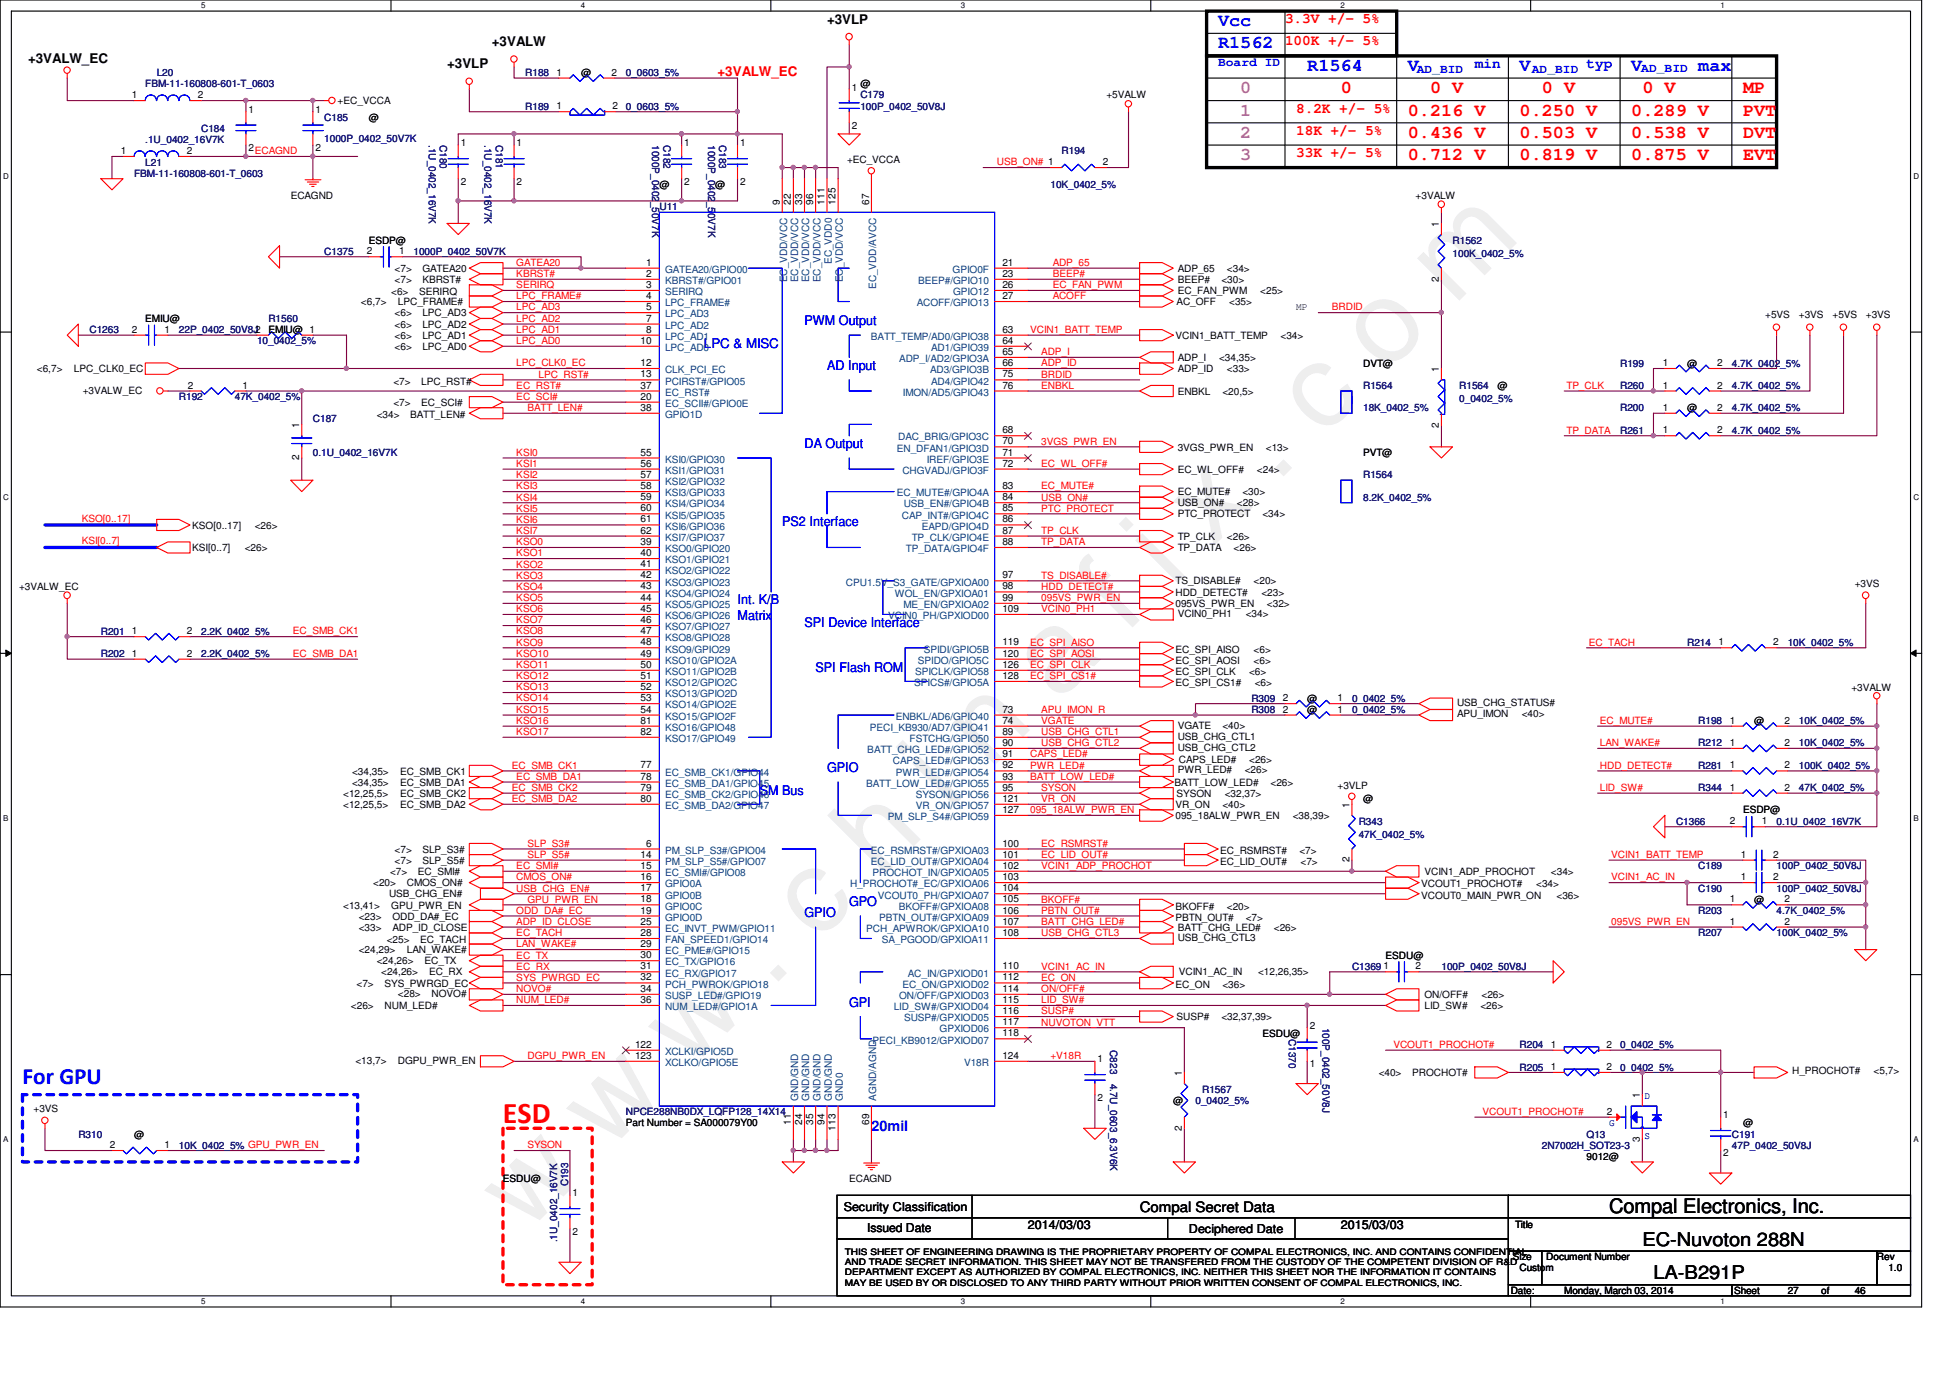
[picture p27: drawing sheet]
<svg xmlns="http://www.w3.org/2000/svg" width="297mm" height="210mm" viewBox="0 0 297 210" stroke-linecap="round" stroke-linejoin="round" font-family="sans-serif">
<defs><g id="words">
<text font-size="17.6" fill="#f0f" x="80.1" y="188" transform="rotate(-45 80.1 188)">w w w . c h i n a f i x . c o m</text>
<text font-size="4.6" fill="#f00" x="76.6" y="171.1">ESD</text>
<text font-size="3.6" fill="#00f" x="3.4" y="165.1">For GPU</text>
<text font-size="3" x="245.1" y="184.8">Compal Electronics, Inc.</text>
<g font-size="2.9">
<text x="250.2" y="189.8">EC-Nuvoton 288N</text>
<text x="251.9" y="194.9">LA-B291P</text>
</g>
<g font-size="2.7" fill="#00f">
<text x="185.5" y="4">Vcc</text>
<text x="185.5" y="7.4">R1562</text>
<text x="199.1" y="10.8">R1564</text>
<text x="214.5" y="10.8">V</text>
<text x="231.5" y="10.8">V</text>
<text x="248.5" y="10.8">V</text>
<text x="258.7" y="10.8">max</text>
</g>
<g font-size="2.7" fill="#f0f">
<text x="188.9" y="14.2">0</text>
<text x="188.9" y="17.6">1</text>
<text x="188.9" y="21">2</text>
<text x="188.9" y="24.4">3</text>
</g>
<g font-size="2.7" fill="#f00">
<text x="204.3" y="14.2">0</text>
<text x="214.5" y="17.6">0.216 V</text>
<text x="217.8" y="14.2">0 V</text>
<text x="231.5" y="17.6">0.250 V</text>
<text x="234.9" y="14.2">0 V</text>
<text x="248.5" y="17.6">0.289 V</text>
<text x="250.2" y="14.2">0 V</text>
<text x="265.5" y="17.6">PVT</text>
<text x="265.5" y="14.2">MP</text>
<text x="214.5" y="21">0.436 V</text>
<text x="231.5" y="21">0.503 V</text>
<text x="248.5" y="21">0.538 V</text>
<text x="265.5" y="21">DVT</text>
<text x="214.5" y="24.4">0.712 V</text>
<text x="231.5" y="24.4">0.819 V</text>
<text x="248.5" y="24.4">0.875 V</text>
<text x="265.5" y="24.4">EVT</text>
</g>
<g font-size="2.2" fill="#f00">
<text x="195.7" y="3.5">3.3V +/- 5%</text>
<text x="195.7" y="6.9">100K +/- 5%</text>
<text x="197.4" y="17.1">8.2K +/- 5%</text>
<text x="197.4" y="20.5">18K +/- 5%</text>
<text x="197.4" y="23.9">33K +/- 5%</text>
</g>
<g font-size="2.2" fill="#00f">
<text x="224.7" y="10.3">min</text>
<text x="241.7" y="10.3">typ</text>
<text x="132.8" y="172.3">20mil</text>
</g>
<text font-size="2.2" x="173.6" y="184.6">Compal Secret Data</text>
<g font-size="2">
<text x="126" y="3.6">+3VLP</text>
<text x="4.3" y="9.6">+3VALW_EC</text>
<text x="68.1" y="10.4">+3VLP</text>
<text x="74.9" y="7">+3VALW</text>
</g>
<text font-size="2" fill="#f00" x="109.3" y="11.6">+3VALW_EC</text>
<g font-size="2" fill="#00f">
<text x="107.2" y="53">LPC &amp; MISC</text>
<text x="122.6" y="49.5">PWM Output</text>
<text x="126" y="56.3">AD Input</text>
<text x="122.6" y="68.3">DA Output</text>
<text x="119.2" y="80.2">PS2 Interface</text>
<text x="112.3" y="92.1">Int. K/B</text>
<text x="112.3" y="94.5">Matrix</text>
<text x="122.6" y="95.5">SPI Device Interface</text>
<text x="124.2" y="102.3">SPI Flash ROM</text>
<text x="126" y="117.6">GPIO</text>
<text x="115.7" y="121">SM Bus</text>
<text x="122.6" y="139.7">GPIO</text>
<text x="129.4" y="138">GPO</text>
<text x="129.4" y="153.4">GPI</text>
</g>
<g font-size="1.9" fill="#00f">
<text x="185.5" y="10.1">Board ID</text>
<text x="215.8" y="11.1">AD_BID</text>
<text x="233.3" y="11.1">AD_BID</text>
<text x="250" y="10.9">AD_BID</text>
</g>
<g font-size="1.9">
<text x="128.5" y="184.4">Security Classification</text>
<text x="132.1" y="187.7">Issued Date</text>
<text x="156.6" y="187.2">2014/03/03</text>
<text x="181.1" y="187.9">Deciphered Date</text>
<text x="204.3" y="187.2">2015/03/03</text>
</g>
<g font-size="1.5" fill="#000080">
<text x="23.9" y="11.6">L20</text>
<text x="80" y="11.6">R188</text>
<text x="95.3" y="11.6">0_0603_5%</text>
<text x="22.1" y="13.3">FBM-11-160808-601-T_0603</text>
<text x="80" y="16.7">R189</text>
<text x="95.3" y="16.7">0_0603_5%</text>
<text x="131.1" y="15">C179</text>
<text x="131.1" y="16.7">100P_0402_50V8J</text>
<text x="22.1" y="21.8">.1U_0402_16V7K</text>
<text x="30.6" y="20.1">C184</text>
<text x="49.4" y="18.4">C185</text>
<text x="49.4" y="21.6">1000P_0402_50V7K</text>
<text x="65.3" y="22.1" transform="rotate(90 65.3 22.1)">.1U_0402_16V7K</text>
<text x="67" y="22.1" transform="rotate(90 67 22.1)">C180</text>
<text x="73.8" y="22.1" transform="rotate(90 73.8 22.1)">.1U_0402_16V7K</text>
<text x="75.5" y="22.1" transform="rotate(90 75.5 22.1)">C181</text>
<text x="99.4" y="22.1" transform="rotate(90 99.4 22.1)">1000P_0402_50V7K</text>
<text x="101" y="22.1" transform="rotate(90 101 22.1)">C182</text>
<text x="107.9" y="22.1" transform="rotate(90 107.9 22.1)">1000P_0402_50V7K</text>
<text x="109.6" y="22.1" transform="rotate(90 109.6 22.1)">C183</text>
<text x="161.7" y="23.5">R194</text>
<text x="20.4" y="26.9">FBM-11-160808-601-T_0603</text>
<text x="22.1" y="25.2">L21</text>
<text x="160" y="28.6">10K_0402_5%</text>
<text x="100.5" y="32">U11</text>
<text x="49.4" y="38.8">C1375</text>
<text x="63" y="38.8">1000P_0402_50V7K</text>
<text x="221.3" y="37.1">R1562</text>
<text x="221.3" y="39.2">100K_0402_5%</text>
<text x="13.6" y="50.8">C1263</text>
<text x="27.3" y="50.8">22P_0402_50V8J2</text>
<text x="39.2" y="52.5">10_0402_5%</text>
<text x="40.9" y="49">R1560</text>
<text x="207.6" y="59.3">R1564</text>
<text x="222.3" y="59.3">R1564</text>
<text x="246.8" y="55.8">R199</text>
<text x="246.8" y="59.3">R260</text>
<text x="263.8" y="55.8">4.7K_0402_5%</text>
<text x="263.8" y="59.3">4.7K_0402_5%</text>
<text x="27.3" y="61">R192</text>
<text x="35.8" y="61">47K_0402_5%</text>
<text x="47.7" y="64.3">C187</text>
<text x="207.6" y="62.7">18K_0402_5%</text>
<text x="222.3" y="61.3">0_0402_5%</text>
<text x="246.8" y="62.7">R200</text>
<text x="263.8" y="62.7">4.7K_0402_5%</text>
<text x="47.7" y="69.5">0.1U_0402_16V7K</text>
<text x="246.8" y="66">R261</text>
<text x="263.8" y="66">4.7K_0402_5%</text>
<text x="207.6" y="72.9">R1564</text>
<text x="207.6" y="76.3">8.2K_0402_5%</text>
<text x="15.4" y="96.7">R201</text>
<text x="15.4" y="100.1">R202</text>
<text x="30.6" y="96.7">2.2K_0402_5%</text>
<text x="30.6" y="100.1">2.2K_0402_5%</text>
<text x="257" y="98.4">R214</text>
<text x="272.3" y="98.4">10K_0402_5%</text>
<text x="190.6" y="106.9">R309</text>
<text x="205.9" y="106.9">0_0402_5%</text>
<text x="190.6" y="108.6">R308</text>
<text x="205.9" y="108.6">0_0402_5%</text>
<text x="258.7" y="110.3">R198</text>
<text x="258.7" y="113.7">R212</text>
<text x="274" y="110.3">10K_0402_5%</text>
<text x="274" y="113.7">10K_0402_5%</text>
<text x="258.7" y="117.1">R281</text>
<text x="274" y="117.1">100K_0402_5%</text>
<text x="207" y="125.6">R343</text>
<text x="255.3" y="125.6">C1366</text>
<text x="258.7" y="120.5">R344</text>
<text x="270.6" y="125.6">0.1U_0402_16V7K</text>
<text x="274" y="120.5">47K_0402_5%</text>
<text x="207" y="127.7">47K_0402_5%</text>
<text x="258.7" y="132.4">C189</text>
<text x="258.7" y="135.8">C190</text>
<text x="270.6" y="132.4">100P_0402_50V8J</text>
<text x="270.6" y="135.8">100P_0402_50V8J</text>
<text x="258.7" y="139.2">R203</text>
<text x="258.7" y="142.6">R207</text>
<text x="270.6" y="139.2">4.7K_0402_5%</text>
<text x="270.6" y="142.6">100K_0402_5%</text>
<text x="205.9" y="147.7">C1369</text>
<text x="219.6" y="147.7">100P_0402_50V8J</text>
<text x="169.1" y="160" transform="rotate(90 169.1 160)">C823</text>
<text x="196.3" y="158.2" transform="rotate(90 196.3 158.2)">C1370</text>
<text x="201.5" y="156.5" transform="rotate(90 201.5 156.5)">100P_0402_50V8J</text>
<text x="231.5" y="159.6">R204</text>
<text x="246.8" y="159.6">0_0402_5%</text>
<text x="169.1" y="165.1" transform="rotate(90 169.1 165.1)">4.7U_0603_6.3V6K</text>
<text x="183.1" y="166.5">R1567</text>
<text x="231.5" y="163.1">R205</text>
<text x="246.8" y="163.1">0_0402_5%</text>
<text x="11.9" y="173.3">R310</text>
<text x="95.3" y="169.9">NPCE288NB0DX_LQFP128_14X14</text>
<text x="182.1" y="168.1">0_0402_5%</text>
<text x="241.7" y="173.3">Q13</text>
<text x="263.8" y="173.3">C191</text>
<text x="27.3" y="175">10K_0402_5% GPU_PWR_EN</text>
<text x="234.9" y="175">2N7002H_SOT23-3</text>
<text x="263.8" y="175">47P_0402_50V8J</text>
<text x="86.6" y="180.7" transform="rotate(-90 86.6 180.7)">C193</text>
<text x="84.9" y="189.2" transform="rotate(-90 84.9 189.2)">.1U_0402_16V7K</text>
</g>
<g font-size="1.5">
<text x="84.8" y="11.5">1</text>
<text x="88.5" y="11.6">@</text>
<text x="93.1" y="11.5">2</text>
<text x="20.1" y="14.9">1</text>
<text x="30.1" y="14.9">2</text>
<text x="37.8" y="17.2">1</text>
<text x="48" y="17.2">1</text>
<text x="51.4" y="15.9">+EC_VCCA</text>
<text x="84.8" y="16.6">1</text>
<text x="93.3" y="16.6">2</text>
<text x="129.7" y="13.8">1</text>
<text x="131.1" y="13.3">@</text>
<text x="168.5" y="15">+5VALW</text>
<text x="18.4" y="23.5">1</text>
<text x="28.4" y="23.5">2</text>
<text x="37.8" y="23">2</text>
<text x="48" y="23">2</text>
<text x="56.2" y="18.4">@</text>
<text x="70.2" y="22.3">1</text>
<text x="78.7" y="22.3">1</text>
<text x="104.2" y="22.3">1</text>
<text x="112.7" y="22.3">1</text>
<text x="129.7" y="19.6">2</text>
<text x="70.2" y="28.1">2</text>
<text x="78.7" y="28.1">2</text>
<text x="100.5" y="28.6">@</text>
<text x="104.2" y="28.1">2</text>
<text x="109" y="28.6">@</text>
<text x="112.7" y="28.1">2</text>
<text x="129" y="24.9">+EC_VCCA</text>
<text x="168" y="25.1">2</text>
<text x="44.3" y="30.3">ECAGND</text>
<text x="118.8" y="31.2" transform="rotate(-90 118.8 31.2)">9</text>
<text x="120.5" y="31.2" transform="rotate(-90 120.5 31.2)">22</text>
<text x="122.2" y="31.2" transform="rotate(-90 122.2 31.2)">33</text>
<text x="123.9" y="31.2" transform="rotate(-90 123.9 31.2)">96</text>
<text x="125.6" y="31.2" transform="rotate(-90 125.6 31.2)">111</text>
<text x="127.3" y="31.2" transform="rotate(-90 127.3 31.2)">125</text>
<text x="132.4" y="31.2" transform="rotate(-90 132.4 31.2)">67</text>
<text x="215.6" y="30.3">+3VALW</text>
<text x="219.2" y="34.5" transform="rotate(-90 219.2 34.5)">1</text>
<text x="55.9" y="38.7">2</text>
<text x="56.2" y="37.1">ESDP@</text>
<text x="60.1" y="41.4">&lt;7&gt;</text>
<text x="60.8" y="38.7">1</text>
<text x="64.3" y="41.4">GATEA20</text>
<text x="98.4" y="40.5">1</text>
<text x="152.7" y="40.5">21</text>
<text x="179.4" y="41.4">ADP_65</text>
<text x="186.9" y="41.4">&lt;34&gt;</text>
<text x="55" y="46.5">&lt;6,7&gt;</text>
<text x="59.6" y="45">&lt;6&gt;</text>
<text x="60.1" y="43.1">&lt;7&gt;</text>
<text x="60.6" y="46.5">LPC_FRAME#</text>
<text x="63.8" y="45">SERIRQ</text>
<text x="64.3" y="43.1">KBRST#</text>
<text x="98.4" y="42.2">2</text>
<text x="98.4" y="43.9">3</text>
<text x="98.4" y="45.6">4</text>
<text x="98.4" y="47.2">5</text>
<text x="152.7" y="42.2">23</text>
<text x="152.7" y="45.6">27</text>
<text x="152.7" y="43.9">26</text>
<text x="179.2" y="46.5">AC_OFF</text>
<text x="179.4" y="44.8">EC_FAN_PWM</text>
<text x="179.4" y="43.1">BEEP#</text>
<text x="186.1" y="43.1">&lt;30&gt;</text>
<text x="187.2" y="46.5">&lt;35&gt;</text>
<text x="192" y="44.8">&lt;25&gt;</text>
<text x="197.4" y="47.2">MP</text>
<text x="219.2" y="42.9" transform="rotate(-90 219.2 42.9)">2</text>
<text x="20.1" y="50.7">2</text>
<text x="22.1" y="49">EMIU@</text>
<text x="25.1" y="50.7">1</text>
<text x="40.9" y="50.8">EMIU@ 1</text>
<text x="60.1" y="49.9">&lt;6&gt;</text>
<text x="60.1" y="53.3">&lt;6&gt;</text>
<text x="60.1" y="48.2">&lt;6&gt;</text>
<text x="60.1" y="51.6">&lt;6&gt;</text>
<text x="64.3" y="49.9">LPC_AD2</text>
<text x="64.3" y="53.3">LPC_AD0</text>
<text x="64.3" y="48.2">LPC_AD3</text>
<text x="64.3" y="51.6">LPC_AD1</text>
<text x="97.6" y="52.4">10</text>
<text x="98.4" y="49">7</text>
<text x="98.4" y="50.7">8</text>
<text x="152.7" y="50.7">63</text>
<text x="152.7" y="52.4">64</text>
<text x="179.1" y="51.6">VCIN1_BATT_TEMP</text>
<text x="195.1" y="51.6">&lt;34&gt;</text>
<text x="268.9" y="48.5">+5VS</text>
<text x="274" y="48.5">+3VS</text>
<text x="279.1" y="48.5">+5VS</text>
<text x="284.2" y="48.5">+3VS</text>
<text x="5.6" y="56.7">&lt;6,7&gt;</text>
<text x="11.3" y="56.7">LPC_CLK0_EC</text>
<text x="12.6" y="59.9">+3VALW_EC</text>
<text x="28.6" y="59.2">2</text>
<text x="37" y="59.2">1</text>
<text x="59.9" y="58.6">&lt;7&gt;</text>
<text x="64.2" y="58.6">LPC_RST#</text>
<text x="97.6" y="55.8">12</text>
<text x="97.6" y="57.5">13</text>
<text x="97.6" y="59.2">37</text>
<text x="152.7" y="54.1">65</text>
<text x="152.7" y="55.8">66</text>
<text x="152.7" y="59.2">76</text>
<text x="152.7" y="57.5">75</text>
<text x="179.4" y="55">ADP_I</text>
<text x="179.4" y="56.7">ADP_ID</text>
<text x="185.7" y="55">&lt;34,35&gt;</text>
<text x="186.9" y="56.7">&lt;33&gt;</text>
<text x="207.6" y="55.8">DVT@</text>
<text x="219.2" y="56.7" transform="rotate(-90 219.2 56.7)">1</text>
<text x="228.1" y="59.3">@</text>
<text x="253.3" y="55.8">1</text>
<text x="253.3" y="59.2">1</text>
<text x="257" y="55.8">@</text>
<text x="261.6" y="55.8">2</text>
<text x="261.6" y="59.2">2</text>
<text x="45.6" y="65.2" transform="rotate(-90 45.6 65.2)">1</text>
<text x="57.4" y="63.7">&lt;34&gt;</text>
<text x="59.9" y="61.8">&lt;7&gt;</text>
<text x="62.5" y="63.7">BATT_LEN#</text>
<text x="64.2" y="61.8">EC_SCI#</text>
<text x="97.6" y="60.9">20</text>
<text x="97.6" y="62.6">38</text>
<text x="152.7" y="66">68</text>
<text x="179.4" y="60.1">ENBKL</text>
<text x="186.2" y="60.1">&lt;20,5&gt;</text>
<text x="219.2" y="65.2" transform="rotate(-90 219.2 65.2)">2</text>
<text x="253.3" y="62.6">1</text>
<text x="253.3" y="66">1</text>
<text x="257" y="62.7">@</text>
<text x="261.6" y="62.6">2</text>
<text x="261.6" y="66">2</text>
<text x="45.6" y="70.1" transform="rotate(-90 45.6 70.1)">2</text>
<text x="97.6" y="69.4">55</text>
<text x="97.6" y="71.1">56</text>
<text x="152.7" y="71.1">72</text>
<text x="152.7" y="67.7">70</text>
<text x="152.7" y="69.4">71</text>
<text x="179.4" y="68.6">3VGS_PWR_EN</text>
<text x="192.8" y="68.6">&lt;13&gt;</text>
<text x="207.6" y="69.5">PVT@</text>
<text x="97.6" y="72.8">57</text>
<text x="97.6" y="74.5">58</text>
<text x="97.6" y="76.2">59</text>
<text x="97.6" y="77.9">60</text>
<text x="152.7" y="77.9">85</text>
<text x="152.7" y="76.2">84</text>
<text x="152.7" y="74.5">83</text>
<text x="179.4" y="75.4">EC_MUTE#</text>
<text x="179.4" y="77.1">USB_ON#</text>
<text x="179.4" y="72">EC_WL_OFF#</text>
<text x="188.4" y="77.1">&lt;28&gt;</text>
<text x="189.3" y="75.4">&lt;30&gt;</text>
<text x="191.5" y="72">&lt;24&gt;</text>
<text x="29.3" y="83.9">KSI[0..7]</text>
<text x="29.3" y="80.5">KSO[0..17]</text>
<text x="37.3" y="83.9">&lt;26&gt;</text>
<text x="38.8" y="80.5">&lt;26&gt;</text>
<text x="97.6" y="83">39</text>
<text x="97.6" y="79.6">61</text>
<text x="97.6" y="81.3">62</text>
<text x="152.7" y="79.6">86</text>
<text x="152.7" y="81.3">87</text>
<text x="152.7" y="83">88</text>
<text x="179.4" y="83.9">TP_DATA</text>
<text x="179.4" y="82.2">TP_CLK</text>
<text x="179.4" y="78.8">PTC_PROTECT</text>
<text x="186.9" y="82.2">&lt;26&gt;</text>
<text x="187.9" y="83.9">&lt;26&gt;</text>
<text x="192.3" y="78.8">&lt;34&gt;</text>
<text x="2.9" y="89.9">+3VALW_EC</text>
<text x="97.6" y="84.7">40</text>
<text x="97.6" y="86.4">41</text>
<text x="97.6" y="88.1">42</text>
<text x="97.6" y="89.8">43</text>
<text x="152.7" y="88.1">97</text>
<text x="152.7" y="89.8">98</text>
<text x="179.1" y="89">TS_DISABLE#</text>
<text x="191" y="89">&lt;20&gt;</text>
<text x="282.5" y="89.4">+3VS</text>
<text x="97.6" y="91.5">44</text>
<text x="97.6" y="93.2">45</text>
<text x="97.6" y="94.9">46</text>
<text x="152.7" y="93.2">109</text>
<text x="152.7" y="91.5">99</text>
<text x="179.1" y="92.5">095VS_PWR_EN</text>
<text x="179.1" y="90.7">HDD_DETECT#</text>
<text x="179.4" y="94">VCIN0_PH1</text>
<text x="189.8" y="94">&lt;34&gt;</text>
<text x="192.1" y="90.7">&lt;23&gt;</text>
<text x="193" y="92.5">&lt;32&gt;</text>
<text x="20.1" y="96.6">1</text>
<text x="20.1" y="100">1</text>
<text x="28.4" y="96.6">2</text>
<text x="28.4" y="100">2</text>
<text x="97.6" y="96.6">47</text>
<text x="97.6" y="98.3">48</text>
<text x="97.6" y="100">49</text>
<text x="97.6" y="101.7">50</text>
<text x="152.7" y="101.7">126</text>
<text x="152.7" y="98.3">119</text>
<text x="152.7" y="100">120</text>
<text x="179.1" y="99.4">EC_SPI_AISO</text>
<text x="179.1" y="101.1">EC_SPI_AOSI</text>
<text x="191" y="99.4">&lt;6&gt;</text>
<text x="191" y="101.1">&lt;6&gt;</text>
<text x="261.8" y="98.3">1</text>
<text x="270.1" y="98.3">2</text>
<text x="97.6" y="103.4">51</text>
<text x="97.6" y="105.1">52</text>
<text x="97.6" y="106.8">53</text>
<text x="152.7" y="103.4">128</text>
<text x="179.1" y="102.8">EC_SPI_CLK</text>
<text x="179.1" y="104.5">EC_SPI_CS1#</text>
<text x="190.3" y="102.8">&lt;6&gt;</text>
<text x="191.1" y="104.5">&lt;6&gt;</text>
<text x="195.4" y="106.8">2</text>
<text x="199.1" y="106.9">@</text>
<text x="203.7" y="106.8">1</text>
<text x="222" y="107.6">USB_CHG_STATUS#</text>
<text x="282" y="105.2">+3VALW</text>
<text x="97.6" y="108.5">54</text>
<text x="97.6" y="110.2">81</text>
<text x="97.6" y="111.9">82</text>
<text x="152.7" y="113.6">90</text>
<text x="152.7" y="108.5">73</text>
<text x="152.7" y="110.2">74</text>
<text x="152.7" y="111.9">89</text>
<text x="179.4" y="111">VGATE</text>
<text x="179.4" y="112.7">USB_CHG_CTL1</text>
<text x="186.2" y="111">&lt;40&gt;</text>
<text x="195.4" y="108.5">2</text>
<text x="199.1" y="108.6">@</text>
<text x="203.7" y="108.5">1</text>
<text x="222" y="109.3">APU_IMON</text>
<text x="231.8" y="109.3">&lt;40&gt;</text>
<text x="263.5" y="110.2">1</text>
<text x="263.5" y="113.6">1</text>
<text x="267.2" y="110.3">@</text>
<text x="271.8" y="110.2">2</text>
<text x="271.8" y="113.6">2</text>
<text x="53.6" y="118">&lt;34,35&gt;</text>
<text x="53.6" y="119.7">&lt;34,35&gt;</text>
<text x="61" y="118">EC_SMB_CK1</text>
<text x="61" y="119.7">EC_SMB_DA1</text>
<text x="97.6" y="117.1">77</text>
<text x="97.6" y="118.7">78</text>
<text x="152.7" y="118.7">93</text>
<text x="152.7" y="115.3">91</text>
<text x="152.7" y="117.1">92</text>
<text x="178.9" y="119.7">BATT_LOW_LED#</text>
<text x="179.4" y="117.8">PWR_LED#</text>
<text x="179.4" y="114.4">USB_CHG_CTL2</text>
<text x="179.6" y="116.2">CAPS_LED#</text>
<text x="189.6" y="117.8">&lt;26&gt;</text>
<text x="190.3" y="116.2">&lt;26&gt;</text>
<text x="193.5" y="119.7">&lt;26&gt;</text>
<text x="263.5" y="117.1">1</text>
<text x="271.8" y="117.1">2</text>
<text x="52.3" y="121.4">&lt;12,25,5&gt;</text>
<text x="52.3" y="123.1">&lt;12,25,5&gt;</text>
<text x="61" y="121.4">EC_SMB_CK2</text>
<text x="61" y="123.1">EC_SMB_DA2</text>
<text x="97.6" y="120.4">79</text>
<text x="97.6" y="122.1">80</text>
<text x="152.7" y="120.4">95</text>
<text x="152.7" y="123.8">127</text>
<text x="152.7" y="122.1">121</text>
<text x="179.1" y="123.1">VR_ON</text>
<text x="179.1" y="124.8">095_18ALW_PWR_EN</text>
<text x="179.2" y="121.4">SYSON</text>
<text x="186.2" y="123.1">&lt;40&gt;</text>
<text x="186.6" y="121.4">&lt;32,37&gt;</text>
<text x="196.9" y="124.8">&lt;38,39&gt;</text>
<text x="203.7" y="120.2">+3VLP</text>
<text x="205.6" y="123" transform="rotate(-90 205.6 123)">1</text>
<text x="207.6" y="122.2">@</text>
<text x="263.5" y="125.6">2</text>
<text x="263.5" y="120.4">1</text>
<text x="265.5" y="123.9">ESDP@</text>
<text x="268.4" y="125.6">1</text>
<text x="271.8" y="120.4">2</text>
<text x="60.1" y="129.9">&lt;7&gt;</text>
<text x="60.1" y="131.6">&lt;7&gt;</text>
<text x="64.3" y="129.9">SLP_S3#</text>
<text x="64.3" y="131.6">SLP_S5#</text>
<text x="97.6" y="130.6">14</text>
<text x="98.4" y="128.9">6</text>
<text x="152.7" y="128.9">100</text>
<text x="152.7" y="130.6">101</text>
<text x="185.9" y="130">EC_RSMRST#</text>
<text x="185.9" y="131.7">EC_LID_OUT#</text>
<text x="197.9" y="130">&lt;7&gt;</text>
<text x="198.1" y="131.7">&lt;7&gt;</text>
<text x="205.6" y="131.4" transform="rotate(-90 205.6 131.4)">2</text>
<text x="265.2" y="130.6">1</text>
<text x="270.1" y="130.6">2</text>
<text x="56.9" y="135">&lt;20&gt;</text>
<text x="59.3" y="136.7">USB_CHG_EN#</text>
<text x="59.4" y="133.3">&lt;7&gt;</text>
<text x="62" y="135">CMOS_ON#</text>
<text x="63.7" y="133.3">EC_SMI#</text>
<text x="97.6" y="132.3">15</text>
<text x="97.6" y="134.1">16</text>
<text x="97.6" y="135.8">17</text>
<text x="97.6" y="137.5">18</text>
<text x="152.7" y="135.8">104</text>
<text x="152.7" y="134.1">103</text>
<text x="152.7" y="137.5">105</text>
<text x="152.7" y="132.3">102</text>
<text x="216.5" y="136.9">VCOUT0_MAIN_PWR_ON</text>
<text x="216.5" y="135.2">VCOUT1_PROCHOT#</text>
<text x="217" y="133.3">VCIN1_ADP_PROCHOT</text>
<text x="234" y="135.2">&lt;34&gt;</text>
<text x="236.3" y="133.3">&lt;34&gt;</text>
<text x="237.1" y="136.9">&lt;36&gt;</text>
<text x="263.5" y="137.5">1</text>
<text x="265.2" y="134.1">1</text>
<text x="267.2" y="137.5">@</text>
<text x="270.1" y="134.1">2</text>
<text x="271.8" y="137.5">2</text>
<text x="52.3" y="138.4">&lt;13,41&gt;</text>
<text x="54.6" y="140.1">&lt;23&gt;</text>
<text x="54.6" y="141.8">&lt;33&gt;</text>
<text x="58.9" y="143.7">&lt;25&gt;</text>
<text x="59.6" y="138.4">GPU_PWR_EN</text>
<text x="59.8" y="140.1">ODD_DA#_EC</text>
<text x="59.8" y="141.8">ADP_ID_CLOSE</text>
<text x="64" y="143.7">EC_TACH</text>
<text x="97.6" y="139.1">19</text>
<text x="97.6" y="140.8">25</text>
<text x="97.6" y="142.6">28</text>
<text x="152.7" y="139.1">106</text>
<text x="152.7" y="140.8">107</text>
<text x="152.7" y="142.6">108</text>
<text x="179.1" y="138.6">BKOFF#</text>
<text x="179.1" y="140.3">PBTN_OUT#</text>
<text x="179.4" y="143.3">USB_CHG_CTL3</text>
<text x="179.4" y="141.8">BATT_CHG_LED#</text>
<text x="186.9" y="138.6">&lt;20&gt;</text>
<text x="189.8" y="140.3">&lt;7&gt;</text>
<text x="194.1" y="141.8">&lt;26&gt;</text>
<text x="263.5" y="140.8">1</text>
<text x="271.8" y="140.8">2</text>
<text x="54.6" y="145.2">&lt;24,29&gt;</text>
<text x="57.4" y="146.9">&lt;24,26&gt;</text>
<text x="58.1" y="148.6">&lt;24,26&gt;</text>
<text x="62" y="145.2">LAN_WAKE#</text>
<text x="64.7" y="146.9">EC_TX</text>
<text x="65.4" y="148.6">EC_RX</text>
<text x="97.6" y="144.3">29</text>
<text x="97.6" y="146">30</text>
<text x="97.6" y="147.7">31</text>
<text x="97.6" y="149.4">32</text>
<text x="152.7" y="147.7">110</text>
<text x="152.7" y="149.4">112</text>
<text x="179.6" y="148.6">VCIN1_AC_IN</text>
<text x="191.6" y="148.6">&lt;12,26,35&gt;</text>
<text x="210.7" y="147.7">1</text>
<text x="211.1" y="146">ESDU@</text>
<text x="215.6" y="147.7">2</text>
<text x="53.5" y="153.7">&lt;26&gt;</text>
<text x="54.3" y="150.3">&lt;7&gt;</text>
<text x="58.6" y="150.3">SYS_PWRGD_EC</text>
<text x="58.6" y="153.7">NUM_LED#</text>
<text x="60.6" y="151.8">&lt;28&gt;</text>
<text x="65.7" y="151.8">NOVO#</text>
<text x="97.6" y="151.1">34</text>
<text x="97.6" y="152.8">36</text>
<text x="152.7" y="151.1">114</text>
<text x="152.7" y="152.8">115</text>
<text x="152.7" y="154.5">116</text>
<text x="179.1" y="150.5">EC_ON</text>
<text x="179.2" y="155.4">SUSP#</text>
<text x="186" y="155.4">&lt;32,37,39&gt;</text>
<text x="186.2" y="150.5">&lt;36&gt;</text>
<text x="217" y="152">ON/OFF#</text>
<text x="217" y="153.7">LID_SW#</text>
<text x="225.5" y="153.7">&lt;26&gt;</text>
<text x="225.7" y="152">&lt;26&gt;</text>
<text x="96.7" y="159.6">122</text>
<text x="96.7" y="161.3">123</text>
<text x="152.7" y="157.9">118</text>
<text x="152.7" y="156.2">117</text>
<text x="152.7" y="161.3">124</text>
<text x="167.2" y="161.8">1</text>
<text x="192.3" y="157.9">ESDU@</text>
<text x="199.5" y="156.7">2</text>
<text x="236.3" y="159.6">1</text>
<text x="244.7" y="159.6">2</text>
<text x="54.1" y="162.1">&lt;13,7&gt;</text>
<text x="60.6" y="162.1">DGPU_PWR_EN</text>
<text x="167.2" y="167.6">2</text>
<text x="180" y="163.9" transform="rotate(-90 180 163.9)">1</text>
<text x="199.5" y="162.6">1</text>
<text x="210" y="163.9">&lt;40&gt;</text>
<text x="215.1" y="163.9">PROCHOT#</text>
<text x="236.3" y="163">1</text>
<text x="244.7" y="163">2</text>
<text x="249.8" y="167.3" transform="rotate(-90 249.8 167.3)">1</text>
<text x="273" y="163.6">H_PROCHOT#</text>
<text x="285.4" y="163.6">&lt;5,7&gt;</text>
<text x="5.1" y="169.4">+3VS</text>
<text x="20.4" y="173.3">@</text>
<text x="95.3" y="171.6">Part Number = SA000079Y00</text>
<text x="120.5" y="171.4" transform="rotate(-90 120.5 171.4)">11</text>
<text x="122.2" y="171.4" transform="rotate(-90 122.2 171.4)">24</text>
<text x="123.9" y="171.4" transform="rotate(-90 123.9 171.4)">35</text>
<text x="125.6" y="171.4" transform="rotate(-90 125.6 171.4)">94</text>
<text x="127.3" y="172.2" transform="rotate(-90 127.3 172.2)">113</text>
<text x="132.4" y="171.4" transform="rotate(-90 132.4 171.4)">69</text>
<text x="178.7" y="168.1">@</text>
<text x="180" y="172.2" transform="rotate(-90 180 172.2)">2</text>
<text x="244.8" y="169.8">2</text>
<text x="249.8" y="173.9" transform="rotate(-90 249.8 173.9)">3</text>
<text x="262.5" y="170.3">1</text>
<text x="265.5" y="171.6">@</text>
<text x="16.7" y="174.9">2</text>
<text x="25.1" y="174.9">1</text>
<text x="241.7" y="176.7">9012@</text>
<text x="262.5" y="176.1">2</text>
<text x="76.6" y="180.1">ESDU@</text>
<text x="87.2" y="182.2">1</text>
<text x="129.4" y="180.1">ECAGND</text>
<text x="87.2" y="188.1">2</text>
<text x="230.5" y="192">Size</text>
<text x="230.8" y="187.1">Title</text>
<text x="235.5" y="192">Document Number</text>
<text x="285.9" y="192">Rev</text>
<text x="230.1" y="197.1">Date:</text>
<text x="231.5" y="193.7">Custom</text>
<text x="238.3" y="197.1">Monday, March 03, 2014</text>
<text x="264.2" y="197.1">Sheet</text>
<text x="272.3" y="197.1">27</text>
<text x="277.4" y="197.1">of</text>
<text x="282.5" y="197.1">46</text>
<text x="287.7" y="193.7">1.0</text>
</g>
<g font-size="1.5" fill="#f00">
<text x="38.8" y="23.5">ECAGND</text>
<text x="151.8" y="25.2">USB_ON# 1</text>
<text x="78.7" y="40.5">GATEA20</text>
<text x="160.4" y="40.5">ADP_65</text>
<text x="78.7" y="43.9">SERIRQ</text>
<text x="78.7" y="47.3">LPC_AD3</text>
<text x="78.7" y="45.6">LPC_FRAME#</text>
<text x="78.7" y="42.2">KBRST#</text>
<text x="160.4" y="45.6">ACOFF</text>
<text x="160.4" y="43.9">EC_FAN_PWM</text>
<text x="160.4" y="42.2">BEEP#</text>
<text x="202.9" y="47.3">BRDID</text>
<text x="78.7" y="52.4">LPC_AD0</text>
<text x="78.7" y="50.7">LPC_AD1</text>
<text x="78.7" y="49">LPC_AD2</text>
<text x="156.9" y="50.7">VCIN1_BATT_TEMP</text>
<text x="78.7" y="55.8">LPC_CLK0_EC</text>
<text x="78.7" y="59.2">EC_RST#</text>
<text x="82" y="57.5">LPC_RST#</text>
<text x="158.6" y="54.1">ADP_I</text>
<text x="158.6" y="57.5">BRDID</text>
<text x="158.6" y="59.2">ENBKL</text>
<text x="158.6" y="55.8">ADP_ID</text>
<text x="238.6" y="59.2">TP_CLK</text>
<text x="78.7" y="60.9">EC_SCI#</text>
<text x="80.3" y="62.6">BATT_LEN#</text>
<text x="78.7" y="71.1">KSI1</text>
<text x="78.7" y="69.4">KSI0</text>
<text x="158.6" y="71.1">EC_WL_OFF#</text>
<text x="158.6" y="67.7">3VGS_PWR_EN</text>
<text x="238.6" y="66">TP_DATA</text>
<text x="78.7" y="77.9">KSI5</text>
<text x="78.7" y="72.8">KSI2</text>
<text x="78.7" y="74.5">KSI3</text>
<text x="78.7" y="76.2">KSI4</text>
<text x="158.6" y="74.5">EC_MUTE#</text>
<text x="158.6" y="76.2">USB_ON#</text>
<text x="158.6" y="77.9">PTC_PROTECT</text>
<text x="12.4" y="82.9">KSI[0..7]</text>
<text x="12.4" y="79.5">KSO[0..17]</text>
<text x="78.7" y="79.6">KSI6</text>
<text x="78.7" y="81.3">KSI7</text>
<text x="78.7" y="83.1">KSO0</text>
<text x="158.6" y="83.1">TP_DATA</text>
<text x="158.6" y="81.3">TP_CLK</text>
<text x="78.7" y="84.8">KSO1</text>
<text x="78.7" y="86.4">KSO2</text>
<text x="78.7" y="89.8">KSO4</text>
<text x="78.7" y="88.1">KSO3</text>
<text x="158.6" y="88.1">TS_DISABLE#</text>
<text x="158.6" y="89.8">HDD_DETECT#</text>
<text x="78.7" y="91.6">KSO5</text>
<text x="78.7" y="93.3">KSO6</text>
<text x="78.7" y="95">KSO7</text>
<text x="158.6" y="93.3">VCIN0_PH1</text>
<text x="158.6" y="91.6">095VS_PWR_EN</text>
<text x="44.6" y="96.6">EC_SMB_CK1</text>
<text x="44.6" y="100.1">EC_SMB_DA1</text>
<text x="78.7" y="96.6">KSO8</text>
<text x="78.7" y="100.1">KSO10</text>
<text x="78.7" y="101.8">KSO11</text>
<text x="78.7" y="98.3">KSO9</text>
<text x="156.9" y="100.1">EC_SPI_AOSI</text>
<text x="156.9" y="98.3">EC_SPI_AISO</text>
<text x="156.9" y="101.8">EC_SPI_CLK</text>
<text x="242" y="98.3">EC_TACH</text>
<text x="78.7" y="103.5">KSO12</text>
<text x="78.7" y="105.2">KSO13</text>
<text x="78.7" y="106.8">KSO14</text>
<text x="156.9" y="103.5">EC_SPI_CS1#</text>
<text x="78.7" y="108.6">KSO15</text>
<text x="78.7" y="110.3">KSO16</text>
<text x="78.7" y="112">KSO17</text>
<text x="158.6" y="110.3">VGATE</text>
<text x="158.6" y="112">USB_CHG_CTL1</text>
<text x="158.6" y="113.7">USB_CHG_CTL2</text>
<text x="158.6" y="108.6">APU_IMON_R</text>
<text x="243.7" y="110.3">EC_MUTE#</text>
<text x="243.7" y="113.7">LAN_WAKE#</text>
<text x="78" y="117.1">EC_SMB_CK1</text>
<text x="78.7" y="118.8">EC_SMB_DA1</text>
<text x="156.9" y="115.4">CAPS_LED#</text>
<text x="156.9" y="118.8">BATT_LOW_LED#</text>
<text x="156.9" y="117.1">PWR_LED#</text>
<text x="243.7" y="117.1">HDD_DETECT#</text>
<text x="78" y="122.2">EC_SMB_DA2</text>
<text x="78" y="120.5">EC_SMB_CK2</text>
<text x="156.9" y="123.9">095_18ALW_PWR_EN</text>
<text x="158.6" y="122.2">VR_ON</text>
<text x="158.6" y="120.5">SYSON</text>
<text x="243.7" y="120.5">LID_SW#</text>
<text x="80.3" y="129">SLP_S3#</text>
<text x="80.3" y="130.7">SLP_S5#</text>
<text x="158.6" y="130.7">EC_LID_OUT#</text>
<text x="158.6" y="129">EC_RSMRST#</text>
<text x="245.4" y="130.7">VCIN1_BATT_TEMP</text>
<text x="78.7" y="132.4">EC_SMI#</text>
<text x="78.7" y="134.1">CMOS_ON#</text>
<text x="78.7" y="135.8">USB_CHG_EN#</text>
<text x="80.3" y="137.5">GPU_PWR_EN</text>
<text x="158.6" y="137.5">BKOFF#</text>
<text x="158.6" y="132.4">VCIN1_ADP_PROCHOT</text>
<text x="245.4" y="134.1">VCIN1_AC_IN</text>
<text x="78.7" y="142.6">EC_TACH</text>
<text x="78.7" y="139.2">ODD_DA#_EC</text>
<text x="78.7" y="140.9">ADP_ID_CLOSE</text>
<text x="158.6" y="139.2">PBTN_OUT#</text>
<text x="158.6" y="142.6">USB_CHG_CTL3</text>
<text x="158.6" y="140.9">BATT_CHG_LED#</text>
<text x="245.4" y="140.9">095VS_PWR_EN</text>
<text x="78.7" y="144.3">LAN_WAKE#</text>
<text x="78.7" y="146">EC_TX</text>
<text x="78.7" y="147.7">EC_RX</text>
<text x="78.7" y="149.4">SYS_PWRGD_EC</text>
<text x="158.6" y="149.4">EC_ON</text>
<text x="158.6" y="147.7">VCIN1_AC_IN</text>
<text x="78.7" y="151.1">NOVO#</text>
<text x="78.7" y="152.8">NUM_LED#</text>
<text x="158.6" y="154.5">SUSP#</text>
<text x="158.6" y="151.1">ON/OFF#</text>
<text x="158.6" y="152.8">LID_SW#</text>
<text x="80.3" y="161.3">DGPU_PWR_EN</text>
<text x="158.6" y="156.2">NUVOTON_VTT</text>
<text x="160" y="161.3">+V18R</text>
<text x="212.3" y="159.6">VCOUT1_PROCHOT#</text>
<text x="225.8" y="169.8">VCOUT1_PROCHOT#</text>
<text x="80.3" y="174.9">SYSON</text>
</g>
<g font-size="1.5" fill="#004080">
<text x="101.3" y="41.6">GATEA20/GPIO00</text>
<text x="126.7" y="40.2" transform="rotate(-90 126.7 40.2)">EC_VDD0</text>
<text x="145.1" y="41.6">GPIO0F</text>
<text x="101.3" y="43.3">KBRST#/GPIO01</text>
<text x="101.3" y="45">SERIRQ</text>
<text x="101.3" y="46.7">LPC_FRAME#</text>
<text x="119.9" y="43" transform="rotate(-90 119.9 43)">EC_VDD/VCC</text>
<text x="121.6" y="43" transform="rotate(-90 121.6 43)">EC_VDD/VCC</text>
<text x="123.3" y="43" transform="rotate(-90 123.3 43)">EC_VDD/VCC</text>
<text x="125" y="43" transform="rotate(-90 125 43)">EC_VDD/VCC</text>
<text x="128.4" y="43" transform="rotate(-90 128.4 43)">EC_VDD/VCC</text>
<text x="133.5" y="44" transform="rotate(-90 133.5 44)">EC_VDD/AVCC</text>
<text x="139.7" y="46.7">ACOFF/GPIO13</text>
<text x="139.9" y="43.3">BEEP#/GPIO10</text>
<text x="145.2" y="45">GPIO12</text>
<text x="101.3" y="48.3">LPC_AD3</text>
<text x="101.3" y="50.1">LPC_AD2</text>
<text x="101.3" y="51.8">LPC_AD1</text>
<text x="101.3" y="53.5">LPC_AD0</text>
<text x="132.7" y="51.8">BATT_TEMP/AD0/GPIO38</text>
<text x="141.9" y="53.5">AD1/GPIO39</text>
<text x="101.3" y="56.9">CLK_PCI_EC</text>
<text x="101.3" y="58.6">PCIRST#/GPIO05</text>
<text x="137" y="55.2">ADP_I/AD2/GPIO3A</text>
<text x="141.7" y="56.9">AD3/GPIO3B</text>
<text x="141.9" y="58.6">AD4/GPIO42</text>
<text x="101.3" y="62">EC_SCII#/GPIO0E</text>
<text x="101.3" y="60.3">EC_RST#</text>
<text x="101.3" y="63.7">GPIO1D</text>
<text x="137.5" y="60.3">IMON/AD5/GPIO43</text>
<text x="101.3" y="70.5">KSI0/GPIO30</text>
<text x="136.6" y="68.8">EN_DFAN1/GPIO3D</text>
<text x="136.8" y="67.1">DAC_BRIG/GPIO3C</text>
<text x="141.2" y="70.5">IREF/GPIO3E</text>
<text x="101.3" y="72.2">KSI1/GPIO31</text>
<text x="101.3" y="73.9">KSI2/GPIO32</text>
<text x="101.3" y="75.6">KSI3/GPIO33</text>
<text x="101.3" y="77.3">KSI4/GPIO34</text>
<text x="136.6" y="75.6">EC_MUTE#/GPIO4A</text>
<text x="137.5" y="72.2">CHGVADJ/GPIO3F</text>
<text x="137.7" y="77.3">USB_EN#/GPIO4B</text>
<text x="101.3" y="79">KSI5/GPIO35</text>
<text x="101.3" y="80.7">KSI6/GPIO36</text>
<text x="101.3" y="82.4">KSI7/GPIO37</text>
<text x="137.4" y="79">CAP_INT#/GPIO4C</text>
<text x="138.9" y="82.4">TP_CLK/GPIO4E</text>
<text x="140.4" y="80.7">EAPD/GPIO4D</text>
<text x="101.3" y="84.1">KSO0/GPIO20</text>
<text x="101.3" y="85.8">KSO1/GPIO21</text>
<text x="101.3" y="87.5">KSO2/GPIO22</text>
<text x="101.3" y="89.2">KSO3/GPIO23</text>
<text x="128.9" y="89.2">CPU1.5V_S3_GATE/GPXIOA00</text>
<text x="138" y="84.1">TP_DATA/GPIO4F</text>
<text x="101.3" y="90.9">KSO4/GPIO24</text>
<text x="101.3" y="92.6">KSO5/GPIO25</text>
<text x="101.3" y="94.3">KSO6/GPIO26</text>
<text x="135.3" y="94.3">VCIN0_PH/GPXIOD00</text>
<text x="136.3" y="90.9">WOL_EN/GPXIOA01</text>
<text x="137.6" y="92.6">ME_EN/GPXIOA02</text>
<text x="101.3" y="96">KSO7/GPIO27</text>
<text x="101.3" y="97.7">KSO8/GPIO28</text>
<text x="101.3" y="99.4">KSO9/GPIO29</text>
<text x="101.3" y="101.1">KSO10/GPIO2A</text>
<text x="139.8" y="101.1">SPIDO/GPIO5C</text>
<text x="140.7" y="99.4">SPIDI/GPIO5B</text>
<text x="101.3" y="102.8">KSO11/GPIO2B</text>
<text x="101.3" y="104.5">KSO12/GPIO2C</text>
<text x="101.3" y="106.2">KSO13/GPIO2D</text>
<text x="101.3" y="107.9">KSO14/GPIO2E</text>
<text x="139.3" y="104.5">SPICS#/GPIO5A</text>
<text x="139.4" y="102.8">SPICLK/GPIO58</text>
<text x="101.3" y="109.6">KSO15/GPIO2F</text>
<text x="101.3" y="111.3">KSO16/GPIO48</text>
<text x="101.3" y="113">KSO17/GPIO49</text>
<text x="132.5" y="111.3">PECI_KB930/AD7/GPIO41</text>
<text x="136.4" y="109.6">ENBKL/AD6/GPIO40</text>
<text x="138.6" y="113">FSTCHG/GPIO50</text>
<text x="101.3" y="118.2">EC_SMB_CK1/GPIO44</text>
<text x="101.3" y="119.8">EC_SMB_DA1/GPIO45</text>
<text x="131.9" y="119.8">BATT_LOW_LED#/GPIO55</text>
<text x="132.1" y="114.7">BATT_CHG_LED#/GPIO52</text>
<text x="136" y="116.4">CAPS_LED#/GPIO53</text>
<text x="136.5" y="118.2">PWR_LED#/GPIO54</text>
<text x="101.3" y="121.5">EC_SMB_CK2/GPIO46</text>
<text x="101.3" y="123.2">EC_SMB_DA2/GPIO47</text>
<text x="135.3" y="124.9">PM_SLP_S4#/GPIO59</text>
<text x="139.5" y="121.5">SYSON/GPIO56</text>
<text x="139.5" y="123.2">VR_ON/GPIO57</text>
<text x="101.3" y="130">PM_SLP_S3#/GPIO04</text>
<text x="101.3" y="131.7">PM_SLP_S5#/GPIO07</text>
<text x="132.7" y="130">EC_RSMRST#/GPXIOA03</text>
<text x="132.7" y="131.7">EC_LID_OUT#/GPXIOA04</text>
<text x="101.3" y="133.4">EC_SMI#/GPIO08</text>
<text x="101.3" y="135.2">GPIO0A</text>
<text x="101.3" y="136.9">GPIO0B</text>
<text x="129.5" y="135.2">H_PROCHOT#_EC/GPXIOA06</text>
<text x="132.9" y="133.4">PROCHOT_IN/GPXIOA05</text>
<text x="133.7" y="136.9">VCOUT0_PH/GPXIOA07</text>
<text x="101.3" y="138.6">GPIO0C</text>
<text x="101.3" y="140.3">GPIO0D</text>
<text x="101.3" y="141.9">EC_INVT_PWM/GPIO11</text>
<text x="101.3" y="143.7">FAN_SPEED1/GPIO14</text>
<text x="131.9" y="141.9">PCH_APWROK/GPXIOA10</text>
<text x="133.9" y="140.3">PBTN_OUT#/GPXIOA09</text>
<text x="134.3" y="143.7">SA_PGOOD/GPXIOA11</text>
<text x="136.9" y="138.6">BKOFF#/GPXIOA08</text>
<text x="101.3" y="145.4">EC_PME#/GPIO15</text>
<text x="101.3" y="147.1">EC_TX/GPIO16</text>
<text x="101.3" y="148.8">EC_RX/GPIO17</text>
<text x="138.3" y="148.8">AC_IN/GPXIOD01</text>
<text x="101.3" y="150.5">PCH_PWROK/GPIO18</text>
<text x="101.3" y="152.2">SUSP_LED#/GPIO19</text>
<text x="101.3" y="153.9">NUM_LED#/GPIO1A</text>
<text x="136.1" y="153.9">LID_SW#/GPXIOD04</text>
<text x="136.9" y="152.2">ON/OFF/GPXIOD03</text>
<text x="137.5" y="150.5">EC_ON/GPXIOD02</text>
<text x="137.7" y="155.6">SUSP#/GPXIOD05</text>
<text x="101.3" y="160.7">XCLKI/GPIO5D</text>
<text x="132.9" y="159">PECI_KB9012/GPXIOD07</text>
<text x="143.1" y="157.3">GPXIOD06</text>
<text x="101.3" y="162.4">XCLKO/GPIO5E</text>
<text x="121.6" y="167.6" transform="rotate(-90 121.6 167.6)">GND/GND</text>
<text x="123.3" y="167.6" transform="rotate(-90 123.3 167.6)">GND/GND</text>
<text x="125" y="167.6" transform="rotate(-90 125 167.6)">GND/GND</text>
<text x="126.7" y="167.6" transform="rotate(-90 126.7 167.6)">GND/GND</text>
<text x="128.4" y="167.6" transform="rotate(-90 128.4 167.6)">GND0</text>
<text x="133.5" y="167.6" transform="rotate(-90 133.5 167.6)">AGND/AGND</text>
<text x="146.9" y="162.4">V18R</text>
</g>
<g font-size="1.5" fill="#00f">
<text x="250.5" y="167.5">D</text>
<text x="245.1" y="171.6">G</text>
<text x="250.5" y="173.4">S</text>
</g>
<g font-size="1.4">
<text x="128.7" y="191.1">THIS SHEET OF ENGINEERING DRAWING IS THE PROPRIETARY PROPERTY OF COMPAL ELECTRONICS, INC. AND CONTAINS CONFIDENTIAL</text>
<text x="128.7" y="192.7">AND TRADE SECRET INFORMATION. THIS SHEET MAY NOT BE TRANSFERED FROM THE CUSTODY OF THE COMPETENT DIVISION OF R&amp;D</text>
<text x="128.7" y="194.3">DEPARTMENT EXCEPT AS AUTHORIZED BY COMPAL ELECTRONICS, INC. NEITHER THIS SHEET NOR THE INFORMATION IT CONTAINS</text>
<text x="128.7" y="195.8">MAY BE USED BY OR DISCLOSED TO ANY THIRD PARTY WITHOUT PRIOR WRITTEN CONSENT OF COMPAL ELECTRONICS, INC.</text>
</g>
<g font-size="1.2">
<text x="30.6" y="1.3">5</text>
<text x="88.5" y="1.3">4</text>
<text x="146.3" y="1.3">3</text>
<text x="204.2" y="1.3">2</text>
<text x="262.1" y="1.3">1</text>
<text x=".5" y="27.2">D</text>
<text x="291.5" y="27.2">D</text>
<text x=".5" y="76.1">C</text>
<text x="291.5" y="76.1">C</text>
<text x=".5" y="125.1">B</text>
<text x="291.5" y="125.1">B</text>
<text x=".5" y="174">A</text>
<text x="291.5" y="174">A</text>
<text x="30.6" y="198.7">5</text>
<text x="88.5" y="198.7">4</text>
<text x="146.3" y="198.7">3</text>
<text x="204.2" y="198.7">2</text>
<text x="262.1" y="198.7">1</text>
</g>
</g></defs>
<path d="M0 0h292.7v199.1h-292.7zM1.7 1.7h289.3v195.7h-289.3z" fill="none" stroke="#000" stroke-width=".17"/>
<g fill="#fff">
<path d="M30.6 .2h.7v1.3h-.7z"/>
<path d="M30.6 197.6h.7v1.3h-.7z"/>
</g>
<path d="M59.6 0v1.7M59.6 197.4v1.7" fill="none" stroke="#000" stroke-width=".17"/>
<g fill="#fff">
<path d="M88.5 .2h.6v1.3h-.6z"/>
<path d="M88.5 197.6h.6v1.3h-.6z"/>
</g>
<path d="M117.4 0v1.7M117.4 197.4v1.7" fill="none" stroke="#000" stroke-width=".17"/>
<g fill="#fff">
<path d="M146.3 .2h.7v1.3h-.7z"/>
<path d="M146.3 197.6h.7v1.3h-.7z"/>
</g>
<path d="M175.3 0v1.7M175.3 197.4v1.7" fill="none" stroke="#000" stroke-width=".17"/>
<g fill="#fff">
<path d="M204.2 .2h.6v1.3h-.6z"/>
<path d="M204.2 197.6h.6v1.3h-.6z"/>
</g>
<path d="M233.2 0v1.7M233.2 197.4v1.7" fill="none" stroke="#000" stroke-width=".17"/>
<g fill="#fff">
<path d="M262.1 .2h.6v1.3h-.6z"/>
<path d="M262.1 197.6h.6v1.3h-.6z"/>
<path d="M.5 26.1h.8v1.4h-.8z"/>
<path d="M291.4 26.1h.9v1.4h-.9z"/>
<path d="M.5 75h.8v1.4h-.8z"/>
<path d="M291.4 75h.9v1.4h-.9z"/>
</g>
<path d="M0 50.6h1.7M291 50.6h1.7" fill="none" stroke="#000" stroke-width=".17"/>
<g fill="#fff">
<path d="M.5 123.9h.7v1.4h-.7z"/>
<path d="M291.4 123.9h.8v1.4h-.8z"/>
</g>
<path d="M0 99.5h1.7M291 99.5h1.7" fill="none" stroke="#000" stroke-width=".17"/>
<path d="M.9 99l.8 .5-.8 .5zM291 99.5l.9-.5v1z" fill="#000"/>
<path d="M.9 99l.8 .5-.8 .5zM291 99.5l.9-.5v1z" fill="none" stroke="#000" stroke-width=".15"/>
<g fill="#fff">
<path d="M.5 172.9h.7v1.3h-.7z"/>
<path d="M291.4 172.9h.8v1.3h-.8z"/>
</g>
<path d="M183.8 15.3h86.8M183.8 18.7h86.8M183.8 11.9h86.8M183.8 5.1h29M195.7 1.7v23.8M212.8 8.5v17M229.8 8.5v17M246.8 8.5v17M263.8 8.5v17M183.8 22.1h86.8M0 148.5h1.7M291 148.5h1.7" fill="none" stroke="#000" stroke-width=".17"/>
<path d="M183.8 1.7h29v6.8h-29zM183.8 8.5h86.8v17h-86.8z" fill="none" stroke="#000" stroke-width=".51"/>
<path d="M76.6 171.9h13.6v23.8h-13.6z" fill="none" stroke="#f00" stroke-width=".51" stroke-dasharray="1 1"/>
<path d="M3.4 166.7h51.1v10.3h-51.1z" fill="none" stroke="#00f" stroke-width=".51" stroke-dasharray="1 1"/>
<path d="M52.8 56.1h42.5" fill="none" stroke="#800040" stroke-width=".17"/>
<circle cx="52.8" cy="56.1" r=".32" fill="#f0f"/>
<circle cx="52.8" cy="56.1" r=".32" fill="none" stroke="#f0f" stroke-width=".17"/>
<path d="M25.6 59.6h3.4M95.3 59.6h-49.3v5" fill="none" stroke="#800040" stroke-width=".17"/>
<circle cx="45.9" cy="59.5" r=".32" fill="#f0f"/>
<circle cx="45.9" cy="59.5" r=".32" fill="none" stroke="#f0f" stroke-width=".17"/>
<path d="M171.9 17v8.5M11.9 51.1h8.5M25.6 51.1h13.6M37.5 59.6h8.5M47.7 51.1h5.1v5h-25.5M241.7 98.7h20.4M284.2 91.9v6.8h-13.6M156.6 134.4h54.5M156.6 136.1h54.5M205.9 131v1.7h-49.3M272.3 120.8h13.6" fill="none" stroke="#800040" stroke-width=".17"/>
<path d="M6.9 80h17M6.9 83.4h17" fill="none" stroke="#00f" stroke-width=".51"/>
<circle cx="285.9" cy="120.8" r=".32" fill="#f0f"/>
<circle cx="285.9" cy="120.8" r=".32" fill="none" stroke="#f0f" stroke-width=".17"/>
<path d="M243.4 110.6h20.4M272.3 110.6h13.6M243.4 120.8h20.4" fill="none" stroke="#800040" stroke-width=".17"/>
<circle cx="285.9" cy="110.6" r=".32" fill="#f0f"/>
<circle cx="285.9" cy="110.6" r=".32" fill="none" stroke="#f0f" stroke-width=".17"/>
<path d="M285.9 117.4v3.4M270.6 134.4h13.6" fill="none" stroke="#800040" stroke-width=".17"/>
<circle cx="284.2" cy="134.4" r=".32" fill="#f0f"/>
<circle cx="284.2" cy="134.4" r=".32" fill="none" stroke="#f0f" stroke-width=".17"/>
<path d="M245.1 131h20.4M257 134.4h8.5M270.6 131h13.6v3.4" fill="none" stroke="#800040" stroke-width=".17"/>
<circle cx="257" cy="134.4" r=".32" fill="#f0f"/>
<circle cx="257" cy="134.4" r=".32" fill="none" stroke="#f0f" stroke-width=".17"/>
<path d="M272.3 114h13.6M284.2 141.2v3.4" fill="none" stroke="#800040" stroke-width=".17"/>
<circle cx="285.9" cy="114" r=".32" fill="#f0f"/>
<circle cx="285.9" cy="114" r=".32" fill="none" stroke="#f0f" stroke-width=".17"/>
<path d="M243.4 114h20.4M245.1 141.2h18.7M272.3 141.2h11.9" fill="none" stroke="#800040" stroke-width=".17"/>
<circle cx="284.2" cy="141.2" r=".32" fill="#f0f"/>
<circle cx="284.2" cy="141.2" r=".32" fill="none" stroke="#f0f" stroke-width=".17"/>
<path d="M272.3 137.8h11.9v3.4" fill="none" stroke="#800040" stroke-width=".17"/>
<circle cx="284.2" cy="137.8" r=".32" fill="#f0f"/>
<circle cx="284.2" cy="137.8" r=".32" fill="none" stroke="#f0f" stroke-width=".17"/>
<path d="M103.8 20.4h8.5M285.9 107.2v6.8M284.2 134.4v3.4" fill="none" stroke="#800040" stroke-width=".17"/>
<circle cx="103.8" cy="20.4" r=".32" fill="#f0f"/>
<circle cx="103.8" cy="20.4" r=".32" fill="none" stroke="#f0f" stroke-width=".17"/>
<path d="M93.6 11.9h18.7M129.4 18.7v1.7M129.4 10.2v3.4" fill="none" stroke="#800040" stroke-width=".17"/>
<circle cx="129.3" cy="10.2" r=".32" fill="#f0f"/>
<circle cx="129.3" cy="10.2" r=".32" fill="none" stroke="#f0f" stroke-width=".17"/>
<path d="M69.8 20.4h8.5v1.7M78.3 20.4h25.5M119.2 20.4v5.1" fill="none" stroke="#800040" stroke-width=".17"/>
<circle cx="103.8" cy="20.4" r=".32" fill="#f0f"/>
<circle cx="103.8" cy="20.4" r=".32" fill="none" stroke="#f0f" stroke-width=".17"/>
<circle cx="78.3" cy="20.4" r=".32" fill="#f0f"/>
<circle cx="78.3" cy="20.4" r=".32" fill="none" stroke="#f0f" stroke-width=".17"/>
<path d="M69.8 20.4v1.7M103.8 20.4v1.7M119.2 20.4h-6.9v1.7" fill="none" stroke="#800040" stroke-width=".17"/>
<circle cx="112.3" cy="20.4" r=".32" fill="#f0f"/>
<circle cx="112.3" cy="20.4" r=".32" fill="none" stroke="#f0f" stroke-width=".17"/>
<path d="M71.5 13.6v3.4h13.6M93.8 17h18.5M112.3 11.9v5.1M112.3 17v3.4" fill="none" stroke="#800040" stroke-width=".17"/>
<circle cx="112.3" cy="17" r=".32" fill="#f0f"/>
<circle cx="112.3" cy="17" r=".32" fill="none" stroke="#f0f" stroke-width=".17"/>
<path d="M37.5 15.3h10.2M78.3 10.2v1.7h6.8" fill="none" stroke="#800040" stroke-width=".17"/>
<circle cx="37.4" cy="15.3" r=".32" fill="#f0f"/>
<circle cx="37.4" cy="15.3" r=".32" fill="none" stroke="#f0f" stroke-width=".17"/>
<circle cx="47.6" cy="15.3" r=".32" fill="#f0f"/>
<circle cx="47.6" cy="15.3" r=".32" fill="none" stroke="#f0f" stroke-width=".17"/>
<path d="M37.5 23.8h10.2" fill="none" stroke="#800040" stroke-width=".17"/>
<circle cx="37.4" cy="23.8" r=".32" fill="#f0f"/>
<circle cx="37.4" cy="23.8" r=".32" fill="none" stroke="#f0f" stroke-width=".17"/>
<path d="M37.5 15.3v1.7M47.7 15.3v1.7M37.5 22.1v1.7M47.7 23.8h6.8" fill="none" stroke="#800040" stroke-width=".17"/>
<circle cx="47.6" cy="23.8" r=".32" fill="#f0f"/>
<circle cx="47.6" cy="23.8" r=".32" fill="none" stroke="#f0f" stroke-width=".17"/>
<path d="M47.7 15.3h1.7M18.7 23.8h-1.6v3.4M29 23.8h8.5M47.7 22.1v5.1M250.2 166.7v-3.3h11.9v6.8M262.1 175.3v3.4M262.1 163.4h5.1" fill="none" stroke="#800040" stroke-width=".17"/>
<circle cx="262.1" cy="163.3" r=".32" fill="#f0f"/>
<circle cx="262.1" cy="163.3" r=".32" fill="none" stroke="#f0f" stroke-width=".17"/>
<path d="M245.3 160h16.8v3.4M224.7 170.2h20.4M245.3 163.4h4.9M250.2 173.6v3.4" fill="none" stroke="#800040" stroke-width=".17"/>
<circle cx="250.2" cy="163.3" r=".32" fill="#f0f"/>
<circle cx="250.2" cy="163.3" r=".32" fill="none" stroke="#f0f" stroke-width=".17"/>
<path d="M10.2 11.9v3.4h10.2M30.6 15.3h6.9M195.7 107.2h-13.6v1.7h-25.5M272.3 117.4h13.6" fill="none" stroke="#800040" stroke-width=".17"/>
<circle cx="285.9" cy="117.4" r=".32" fill="#f0f"/>
<circle cx="285.9" cy="117.4" r=".32" fill="none" stroke="#f0f" stroke-width=".17"/>
<path d="M10.2 91.9v5.1h10.2M29 97h25.5M29 100.4h25.5M243.4 117.4h20.4M285.9 114v3.4" fill="none" stroke="#800040" stroke-width=".17"/>
<circle cx="10.2" cy="97" r=".32" fill="#f0f"/>
<circle cx="10.2" cy="97" r=".32" fill="none" stroke="#f0f" stroke-width=".17"/>
<g fill="none" stroke="#800040" stroke-width=".17">
<path d="M251.9 59.6h1.7M251.9 56.1h1.7M262.1 56.1h8.5M275.7 51.1v8.5h-13.6M280.8 51.1v11.8M285.9 51.1v15.3h-23.8M46 69.8v3.3M238.3 66.4h13.6M251.9 66.4h1.7M253.6 62.9h-1.7v3.5M10.2 97v3.4h10.2M245.1 134.4h11.9v3.4h6.8"/>
<path d="M6.9 171.9v3.4h10.2M25.6 175.3h23.8"/>
</g>
<circle cx="251.8" cy="66.3" r=".32" fill="#f0f"/>
<circle cx="251.8" cy="66.3" r=".32" fill="none" stroke="#f0f" stroke-width=".17"/>
<path d="M251.9 56.1v3.5h-13.6" fill="none" stroke="#800040" stroke-width=".17"/>
<circle cx="251.8" cy="59.5" r=".32" fill="#f0f"/>
<circle cx="251.8" cy="59.5" r=".32" fill="none" stroke="#f0f" stroke-width=".17"/>
<path d="M129.4 6.8v3.4h-3.4v17M42.6 39.1h13.6M61.3 39.1h27.2v1.7h-11.9M270.6 51.1v5M262.1 62.9h18.7M253.6 125.9h10.2M285.9 120.8v5.1h-17M156.6 153.2h42.5M156.6 151.5h46" fill="none" stroke="#800040" stroke-width=".17"/>
<g fill="none" stroke="#f00" stroke-width=".17">
<path d="M10.2 11.2v.7M20.4 15.3h1.7M29 15.3h1.6M37.5 17v1.7M47.7 17v1.7M49.4 15.3h.7M71.5 12.9v.7M78.3 9.5v.7M85.1 17h1.7M85.1 11.9h1.7M91.9 11.9h1.7M92.1 17h1.7"/>
<path d="M129.4 6.1v.7M129.4 13.6v1.7M129.4 17v1.7M171.9 16.3v.7M15.4 27.2h3.3l-1.6 1.7zM18.7 23.8h1.7M27.3 23.8h1.7M37.5 20.4v1.7M42.6 37.4v3.4l-1.7-1.7zM46.5 27.4h2.4M46.8 27.7h1.8M47.2 28.1h1"/>
<path d="M47.5 28.4h.3M47.7 27.2v.2M47.7 20.4v1.7M56.2 39.1h1.7M59.6 39.1h1.7M69.8 22.1v1.7M78.3 22.1v1.7M103.8 22.1v1.7M112.3 22.1v1.7M127.7 20.4h3.4l-1.7 1.7zM10.2 51.1l1.7-1.7v3.3zM20.4 51.1h1.7"/>
<path d="M22.1 55.3h3.5l1.7 .8-1.7 .9h-3.5zM23.9 51.1h1.7M24.9 59.6h.7M29 59.6h1.6M35.8 59.6h1.7M253.6 56.1h1.7M253.6 59.6h1.7M260.4 56.1h1.7M260.4 59.6h1.7M270.6 50.4v.7M275.7 50.4v.7M280.8 50.4v.7"/>
<path d="M285.9 50.4v.7M23.9 79.1h3.4l1.7 .9-1.7 .8h-3.4zM44.3 73.1h3.4l-1.7 1.8zM46 64.6v1.8M46 68.1v1.7M253.6 62.9h1.7M253.6 66.4h1.7M260.4 62.9h1.7M260.4 66.4h1.7M10.2 91.2v.7M20.4 97h1.7M23.9 83.4l1.7-.9h3.4v1.7h-3.4z"/>
<path d="M27.3 97h1.7M262.1 98.7h1.7M268.9 98.7h1.7M284.2 91.2v.7M20.4 100.4h1.7M27.3 100.4h1.7M263.8 117.4h1.7M263.8 110.6h1.7M263.8 114h1.7M270.6 117.4h1.7M270.6 110.6h1.7M270.6 114h1.7"/>
<path d="M285.9 106.5v.7M253.6 124.2v3.4l-1.7-1.7zM263.8 137.8h1.7M263.8 125.9h1.7M263.8 120.8h1.7M265.5 131h1.7M265.5 134.4h1.7M267.2 125.9h1.7M268.9 131h1.7M268.9 134.4h1.7M270.6 137.8h1.7M270.6 120.8h1.7"/>
<path d="M236.6 146.3l1.7 1.7-1.7 1.7zM236.6 160h1.7M243.5 160h1.8M263.8 141.2h1.7M270.6 141.2h1.7M282.5 144.6h3.4l-1.7 1.7zM6.9 171.2v.7M248.5 177h3.4l-1.7 1.7zM260.4 178.7h3.4l-1.7 1.7zM262.1 170.2v1.7M262.1 173.6v1.7M267.2 162.5h3.4l1.7 .9-1.7 .8h-3.4z"/>
<circle cx="10.2" cy="10.7" r=".49"/>
<circle cx="50.6" cy="15.3" r=".49"/>
<circle cx="71.5" cy="12.4" r=".49"/>
<circle cx="78.3" cy="9" r=".49"/>
<circle cx="129.3" cy="5.6" r=".5"/>
<circle cx="171.9" cy="15.8" r=".49"/>
<circle cx="24.4" cy="59.5" r=".49"/>
<circle cx="270.6" cy="49.8" r=".49"/>
<circle cx="275.7" cy="49.8" r=".49"/>
<circle cx="280.8" cy="49.8" r=".49"/>
<circle cx="285.9" cy="49.8" r=".49"/>
<circle cx="10.2" cy="90.7" r=".5"/>
<circle cx="284.2" cy="90.7" r=".5"/>
<circle cx="285.9" cy="106" r=".49"/>
<circle cx="6.8" cy="170.7" r=".49"/>
</g>
<path d="M127.5 182.1h102.3v3.4h-102.3zM127.5 185.5h102.3v3.2h-102.3zM127.5 188.7h102.3v8.7h-102.3zM229.8 182.1h61.2v3.4h-61.2zM229.8 185.5h61.2v5.1h-61.2zM229.8 190.6h5.1v5.1h-5.1zM229.8 195.7h34v1.7h-34zM234.9 190.6h51v5.1h-51zM263.8 195.7h27.2v1.7h-27.2zM285.9 190.6h5.1v5.1h-5.1z" fill="none" stroke="#000" stroke-width=".17"/>
<g fill="none" stroke="#00f" stroke-width=".17">
<path d="M22.1 15.3a.85 .85 0 0 1 .9-.8 .85 .85 0 0 1 .8 .8M23.9 15.3a.83 .83 0 0 1 .8-.8 .83 .83 0 0 1 .8 .8M25.6 15.3a.83 .83 0 0 1 .8-.8 .83 .83 0 0 1 .8 .8M27.3 15.3a.83 .83 0 0 1 .8-.8 .83 .83 0 0 1 .8 .8M35.9 19.9h3.1M35.9 19h3.1M37.5 18.7v.3M37.5 19.9v.5M46.1 19.9h3.1M46.1 19h3.1M47.7 18.7v.3M47.7 19.9v.5"/>
<path d="M86.8 11.9l.5-.5 1 1 1.1-1 1 1 1-1 .5 .5M91.9 17l-.5-.5-1 1-1-1-1.1 1-1-1-.5 .5v.5h5.1M92.1 16.8v.7M127.8 16.5h3.1M127.8 15.7h3.1M129.4 15.3v.4M129.4 16.5v.5M20.4 23.8a.83 .83 0 0 1 .9-.8 .83 .83 0 0 1 .8 .8M22.1 23.8a.85 .85 0 0 1 .9-.8 .85 .85 0 0 1 .8 .8M23.9 23.8a.83 .83 0 0 1 .8-.8 .83 .83 0 0 1 .8 .8M25.6 23.8a.83 .83 0 0 1 .8-.8 .83 .83 0 0 1 .8 .8M57.9 39.1h.5"/>
<path d="M58.4 37.6v3.1M59.3 37.6v3.1M59.3 39.1h.3M69.8 23.8v.4M78.3 23.8v.4M100.4 32.3h51.1v136.2h-51.1zM103.8 23.8v.4M112.3 23.8v.4M22.1 51.1h.5M22.6 49.5v3.1M23.5 49.5v3.1M23.5 51.1h.4"/>
<path d="M30.6 59.6l.6 .5 1-1 1 1 1-1 1.1 1 .5-.5M255.3 56.1l.5-.5 1 1 1-1 1.1 1 1-1 .5 .5M255.3 59.6l.5-.5 1 1 1-1 1.1 1 1-1 .5 .5M44.4 67.6h3.1M44.4 66.7h3.1M46 66.4v.3M46 67.6v.5M255.3 62.9l.5-.5 1 1.1 1-1.1 1.1 1.1 1-1.1 .5 .5M255.3 66.4l.5-.5 1 1 1-1 1.1 1 1-1 .5 .5M22.1 97l.5 .5 1.1-1 1 1 1-1 1 1 .6-.5M263.8 98.7l.5-.5 1 1 1-1 1.1 1 1-1 .5 .5M22.1 100.4l.5 .5 1.1-1 1 1 1-1 1 1 .6-.5"/>
<path d="M265.5 117.4l.5 .5 1-1 1 1 1.1-1 1 1 .5-.5M265.5 110.6l.5-.5 1 1 1-1 1.1 1 1-1 .5 .5M265.5 114l.5-.5 1 1 1-1 1.1 1 1-1 .5 .5M265.5 137.8l.5-.5 1 1 1-1 1.1 1 1-1 .5 .5M265.5 125.9h.5M265.5 120.8l.5-.5 1 1 1-1 1.1 1 1-1 .5 .5M266 124.4v3.1M266.9 124.4v3.1M266.9 125.9h.3M267.2 131h.3M267.2 134.4h.3M267.5 129.5v3"/>
<path d="M267.5 132.9v3.1M268.4 129.5v3M268.4 132.9v3.1M268.4 131h.5M268.4 134.4h.5M243.4 159.5h-5.1v.5l.5 .5 1-1 1 1 1-1 1.1 1 .5-.5M243.5 159.5v.6M265.5 141.2l.5 .5 1-1 1 1 1.1-1 1 1 .5-.5M260.5 173.1h3.1M260.5 172.2h3.1M262.1 171.9v.3M262.1 173.1v.5"/>
</g>
<path d="M248.5 170.2l.8-.9v1.7z" fill="#00f"/>
<path d="M248.5 170.2l.8-.9v1.7z" fill="none" stroke="#00f" stroke-width=".17"/>
<path d="M252.4 169.8l.7 .9h-1.4z" fill="#00f"/>
<path d="M246.8 170.2h.8M247.6 168.5v3.4M251.7 169.8h1.4M252.4 170.7v1.2h-2.2h.1v-.2h-.3v.2M252.4 169.8l.7 .9h-1.4zM252.4 169.8v-1.3h-3.9v3.4h1.7v-1.7h-.9" fill="none" stroke="#00f" stroke-width=".17"/>
<path d="M248.5 170.2l.8-.9v1.7z" fill="#00f"/>
<path d="M248.5 170.2l.8-.9v1.7z" fill="none" stroke="#00f" stroke-width=".17"/>
<path d="M252.4 169.8l.7 .9h-1.4z" fill="#00f"/>
<path d="M246.8 170.2h.8M247.6 168.5v3.4M251.7 169.8h1.4M252.4 170.7v1.2h-2.2h.1v-.2h-.3v.2M252.4 169.8l.7 .9h-1.4zM252.4 169.8v-1.3h-3.9v3.4h1.7v-1.7h-.9" fill="none" stroke="#00f" stroke-width=".17"/>
<path d="M246.3 169.7l.5 .5-.5 .5z" fill="#f00"/>
<path d="M39.2 51.1h1.7M46 51.1h1.7M17.1 175.3h1.6M23.9 175.3h1.7M236.6 163.4h1.7M243.5 163.4h1.8M245.1 170.2h1.7M246.3 169.7l.5 .5-.5 .5zM250.2 166.7v1.8M250.2 171.9v1.7" fill="none" stroke="#f00" stroke-width=".17"/>
<path d="M40.9 51.1l.5-.6 1 1.1 1-1.1 1 1.1 1.1-1.1 .5 .6M18.7 175.3l.6 .5 1-1.1 1 1.1 1-1.1 1.1 1.1 .5-.5M243.4 162.8h-5.1v.6l.5 .5 1-1.1 1 1.1 1-1.1 1.1 1.1 .5-.5M243.5 162.8v.7" fill="none" stroke="#00f" stroke-width=".17"/>
<circle cx="52.8" cy="56.1" r=".32" fill="#f0f"/>
<circle cx="52.8" cy="56.1" r=".32" fill="none" stroke="#f0f" stroke-width=".17"/>
<circle cx="45.9" cy="59.5" r=".32" fill="#f0f"/>
<circle cx="45.9" cy="59.5" r=".32" fill="none" stroke="#f0f" stroke-width=".17"/>
<circle cx="285.9" cy="120.8" r=".32" fill="#f0f"/>
<circle cx="285.9" cy="120.8" r=".32" fill="none" stroke="#f0f" stroke-width=".17"/>
<circle cx="285.9" cy="110.6" r=".32" fill="#f0f"/>
<circle cx="285.9" cy="110.6" r=".32" fill="none" stroke="#f0f" stroke-width=".17"/>
<circle cx="284.2" cy="134.4" r=".32" fill="#f0f"/>
<circle cx="284.2" cy="134.4" r=".32" fill="none" stroke="#f0f" stroke-width=".17"/>
<circle cx="257" cy="134.4" r=".32" fill="#f0f"/>
<circle cx="257" cy="134.4" r=".32" fill="none" stroke="#f0f" stroke-width=".17"/>
<circle cx="285.9" cy="114" r=".32" fill="#f0f"/>
<circle cx="285.9" cy="114" r=".32" fill="none" stroke="#f0f" stroke-width=".17"/>
<circle cx="284.2" cy="141.2" r=".32" fill="#f0f"/>
<circle cx="284.2" cy="141.2" r=".32" fill="none" stroke="#f0f" stroke-width=".17"/>
<circle cx="284.2" cy="137.8" r=".32" fill="#f0f"/>
<circle cx="284.2" cy="137.8" r=".32" fill="none" stroke="#f0f" stroke-width=".17"/>
<circle cx="103.8" cy="20.4" r=".32" fill="#f0f"/>
<circle cx="103.8" cy="20.4" r=".32" fill="none" stroke="#f0f" stroke-width=".17"/>
<circle cx="129.3" cy="10.2" r=".32" fill="#f0f"/>
<circle cx="129.3" cy="10.2" r=".32" fill="none" stroke="#f0f" stroke-width=".17"/>
<circle cx="103.8" cy="20.4" r=".32" fill="#f0f"/>
<circle cx="103.8" cy="20.4" r=".32" fill="none" stroke="#f0f" stroke-width=".17"/>
<circle cx="78.3" cy="20.4" r=".32" fill="#f0f"/>
<circle cx="78.3" cy="20.4" r=".32" fill="none" stroke="#f0f" stroke-width=".17"/>
<circle cx="112.3" cy="20.4" r=".32" fill="#f0f"/>
<circle cx="112.3" cy="20.4" r=".32" fill="none" stroke="#f0f" stroke-width=".17"/>
<circle cx="112.3" cy="17" r=".32" fill="#f0f"/>
<circle cx="112.3" cy="17" r=".32" fill="none" stroke="#f0f" stroke-width=".17"/>
<circle cx="37.4" cy="15.3" r=".32" fill="#f0f"/>
<circle cx="37.4" cy="15.3" r=".32" fill="none" stroke="#f0f" stroke-width=".17"/>
<circle cx="47.6" cy="15.3" r=".32" fill="#f0f"/>
<circle cx="47.6" cy="15.3" r=".32" fill="none" stroke="#f0f" stroke-width=".17"/>
<circle cx="37.4" cy="23.8" r=".32" fill="#f0f"/>
<circle cx="37.4" cy="23.8" r=".32" fill="none" stroke="#f0f" stroke-width=".17"/>
<circle cx="47.6" cy="23.8" r=".32" fill="#f0f"/>
<circle cx="47.6" cy="23.8" r=".32" fill="none" stroke="#f0f" stroke-width=".17"/>
<circle cx="262.1" cy="163.3" r=".32" fill="#f0f"/>
<circle cx="262.1" cy="163.3" r=".32" fill="none" stroke="#f0f" stroke-width=".17"/>
<circle cx="250.2" cy="163.3" r=".32" fill="#f0f"/>
<circle cx="250.2" cy="163.3" r=".32" fill="none" stroke="#f0f" stroke-width=".17"/>
<circle cx="285.9" cy="117.4" r=".32" fill="#f0f"/>
<circle cx="285.9" cy="117.4" r=".32" fill="none" stroke="#f0f" stroke-width=".17"/>
<circle cx="10.2" cy="97" r=".32" fill="#f0f"/>
<circle cx="10.2" cy="97" r=".32" fill="none" stroke="#f0f" stroke-width=".17"/>
<circle cx="251.8" cy="66.3" r=".32" fill="#f0f"/>
<circle cx="251.8" cy="66.3" r=".32" fill="none" stroke="#f0f" stroke-width=".17"/>
<circle cx="251.8" cy="59.5" r=".32" fill="#f0f"/>
<circle cx="251.8" cy="59.5" r=".32" fill="none" stroke="#f0f" stroke-width=".17"/>
<use href="#words"/>
</svg>
